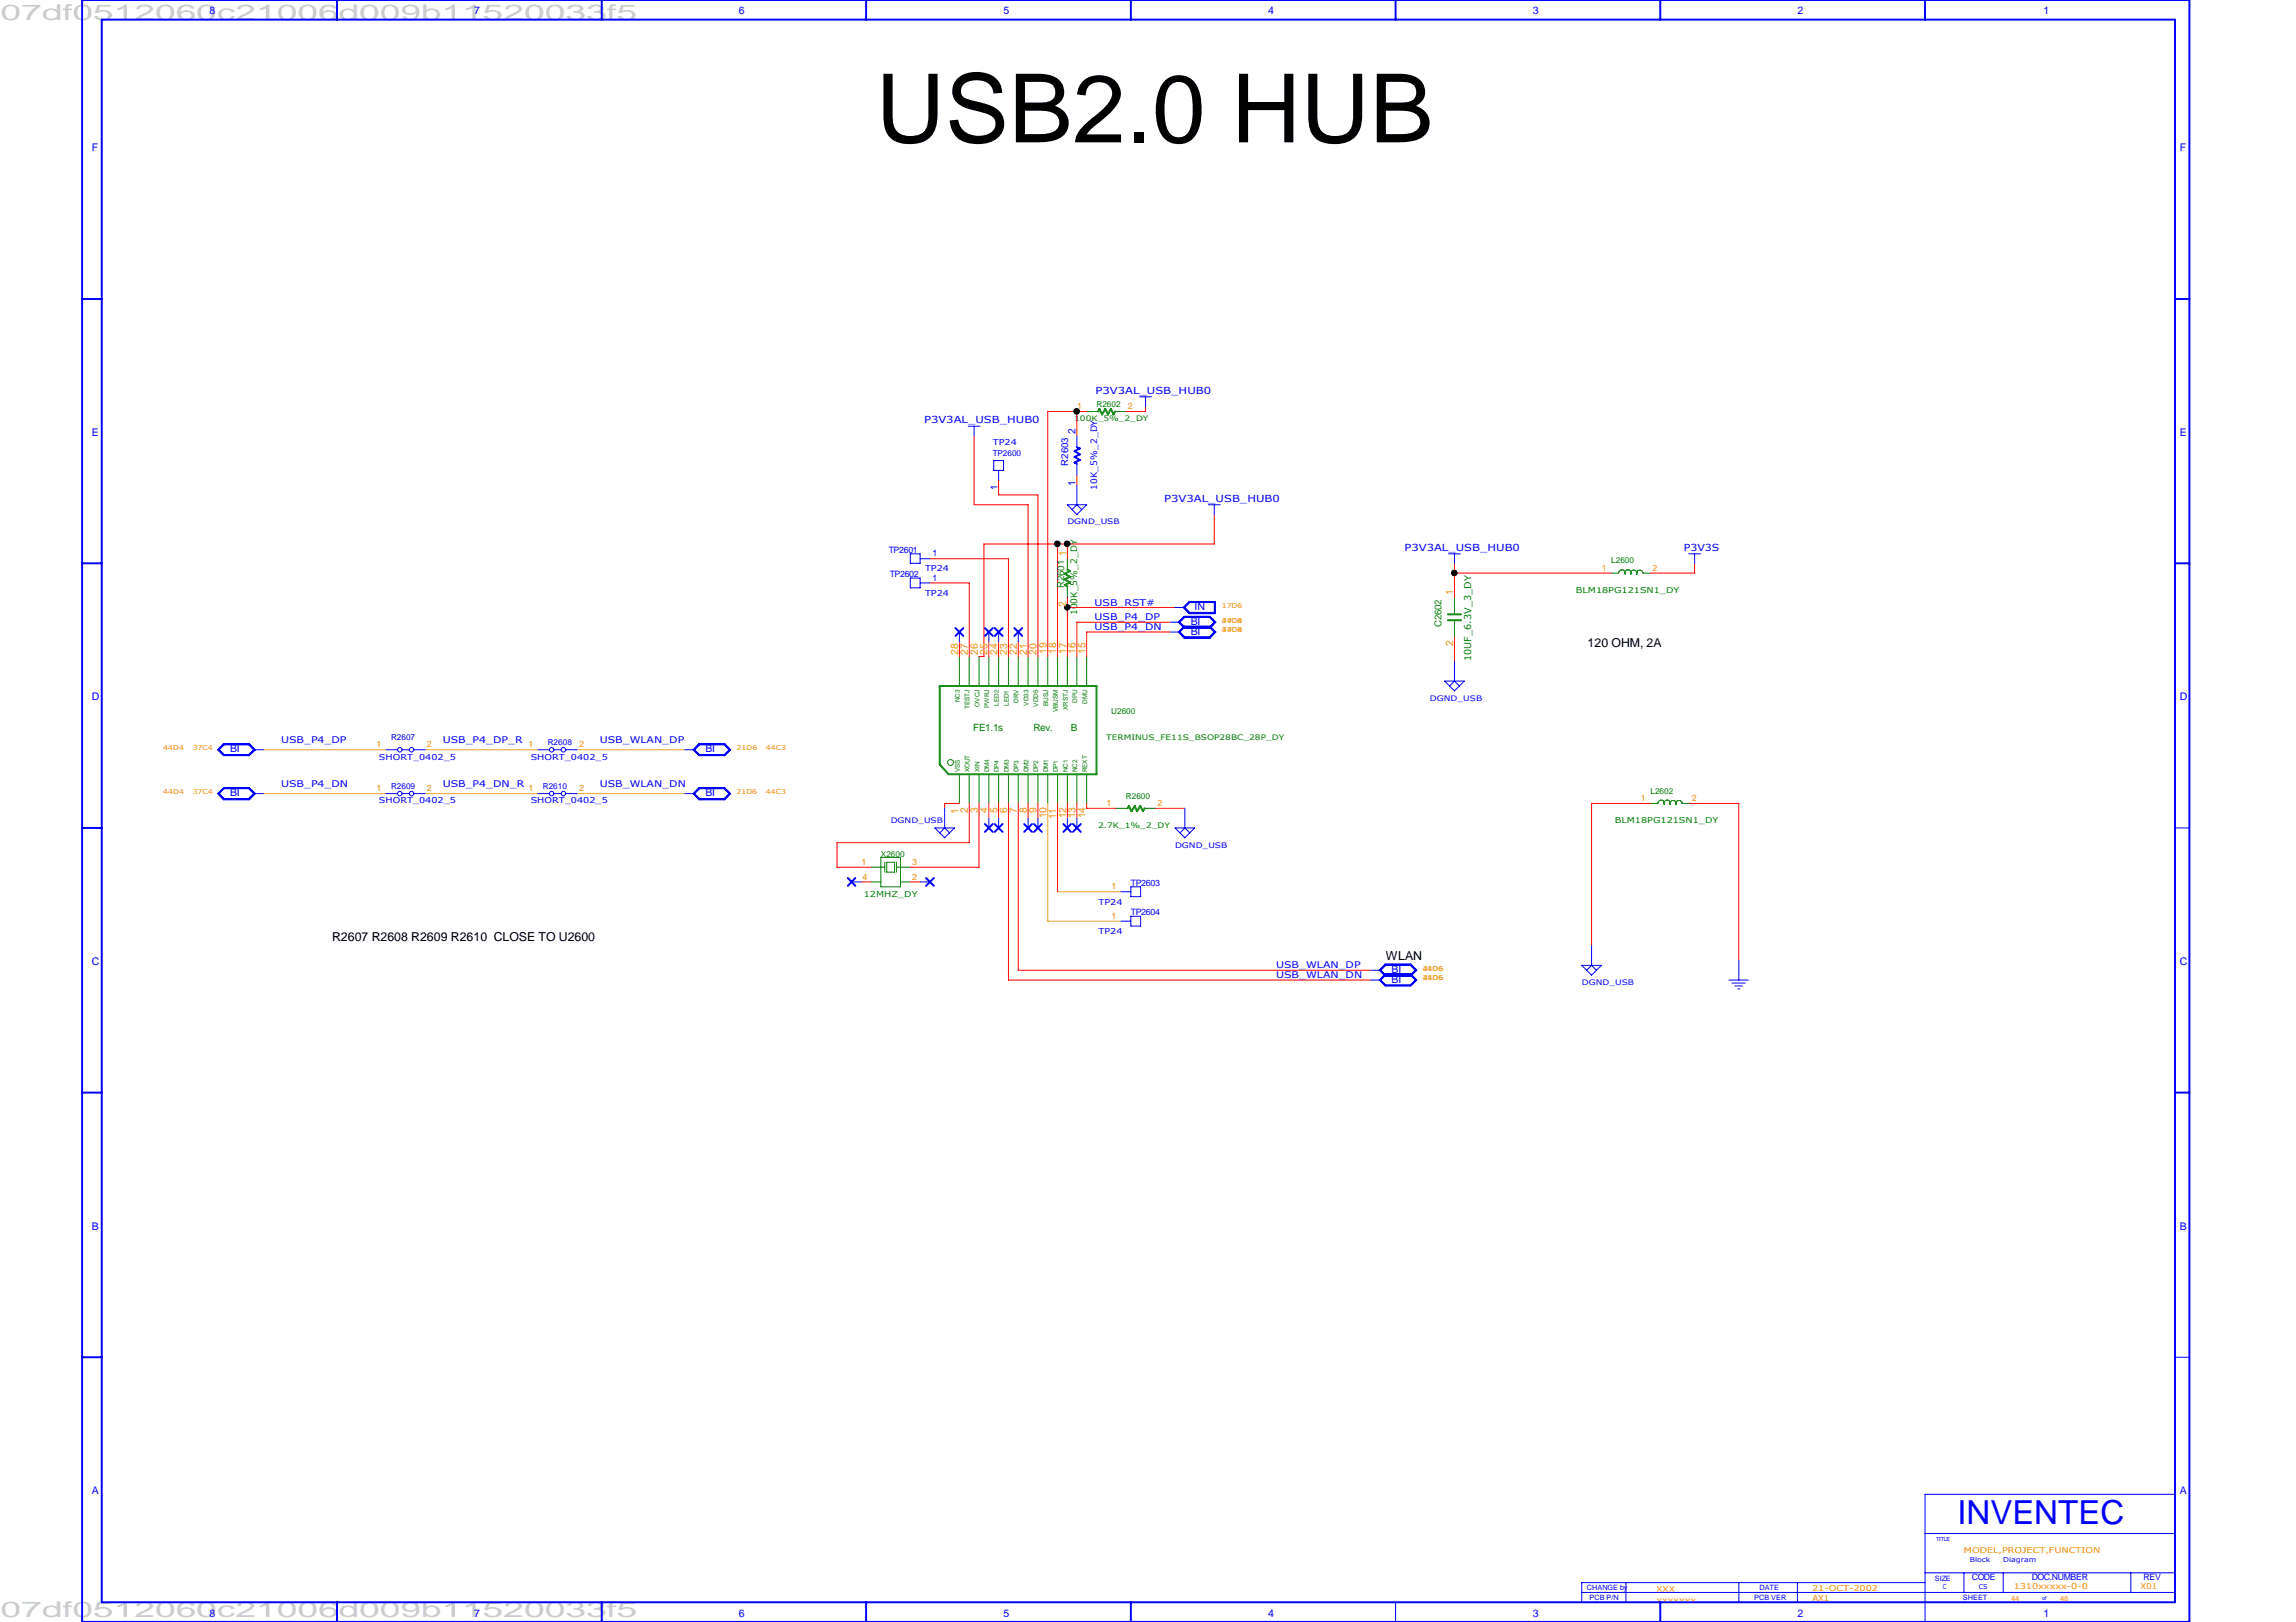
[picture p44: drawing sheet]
<svg xmlns="http://www.w3.org/2000/svg" width="297mm" height="210mm" viewBox="0 0 297 210" stroke-linecap="round" stroke-linejoin="round" font-family="sans-serif">
<defs><g id="words">
<text font-size="12.4" x="113.3" y="18.4">USB2.0 HUB</text>
<text font-size="4.3" fill="#00f" x="253.2" y="197.2">INVENTEC</text>
<g font-size="2.8" fill="#cdcdcd">
<text x=".1" y="2.5">07df0512060c21006d009b11520033f5</text>
<text x=".1" y="209.3">07df0512060c21006d009b11520033f5</text>
</g>
<g font-size="1.6">
<text x="205.4" y="83.7">120 OHM, 2A</text>
<text x="43" y="121.8">R2607 R2608 R2609 R2610 CLOSE TO U2600</text>
<text x="179.3" y="124.3">WLAN</text>
</g>
<g font-size="1.4" fill="#00f">
<text x="27.1" y="1.9">8</text>
<text x="61.3" y="1.9">7</text>
<text x="95.6" y="1.9">6</text>
<text x="129.8" y="1.9">5</text>
<text x="164.1" y="1.9">4</text>
<text x="198.3" y="1.9">3</text>
<text x="232.5" y="1.9">2</text>
<text x="264.4" y="1.9">1</text>
<text x="11.9" y="19.6">F</text>
<text x="282" y="19.6">F</text>
<text x="11.9" y="56.4">E</text>
<text x="282" y="56.4">E</text>
<text x="154" y="82.1">BI</text>
<text x="154" y="80.9">BI</text>
<text x="154.6" y="79">IN</text>
<text x="11.9" y="90.6">D</text>
<text x="282" y="90.6">D</text>
<text x="29.8" y="97.4">BI</text>
<text x="91.3" y="97.4">BI</text>
<text x="29.8" y="103">BI</text>
<text x="91.3" y="103">BI</text>
<text x="11.9" y="124.9">C</text>
<text x="180" y="125.9">BI</text>
<text x="282" y="124.9">C</text>
<text x="180" y="127.2">BI</text>
<text x="11.9" y="159.1">B</text>
<text x="282" y="159.1">B</text>
<text x="11.9" y="193.3">A</text>
<text x="282" y="193.3">A</text>
<text x="27.1" y="209.2">8</text>
<text x="61.3" y="209.2">7</text>
<text x="95.6" y="209.2">6</text>
<text x="129.8" y="209.2">5</text>
<text x="164.1" y="209.2">4</text>
<text x="198.3" y="209.2">3</text>
<text x="232.5" y="209.2">2</text>
<text x="264.4" y="209.2">1</text>
</g>
<g font-size="1.3" fill="#00f">
<text x="141.7" y="51">P3V3AL_USB_HUB0</text>
<text x="119.5" y="54.8">P3V3AL_USB_HUB0</text>
<text x="139.1" y="56.2" transform="rotate(-90 139.1 56.2)">2</text>
<text x="129" y="63.4" transform="rotate(-90 129 63.4)">1</text>
<text x="138.2" y="60.2" transform="rotate(-90 138.2 60.2)">R2603</text>
<text x="139.1" y="62.9" transform="rotate(-90 139.1 62.9)">1</text>
<text x="150.6" y="64.9">P3V3AL_USB_HUB0</text>
<text x="181.7" y="71.3">P3V3AL_USB_HUB0</text>
<text x="217.8" y="71.3">P3V3S</text>
</g>
<g font-size="1.3" fill="#ff8c00">
<text x="137.9" y="72" transform="rotate(-90 137.9 72)">1</text>
<text x="188" y="77" transform="rotate(-90 188 77)">1</text>
<text x="137.9" y="78.6" transform="rotate(-90 137.9 78.6)">2</text>
<text x="188" y="83.7" transform="rotate(-90 188 83.7)">2</text>
<text x="123.9" y="84.7" transform="rotate(-90 123.9 84.7)">28</text>
<text x="125.2" y="84.7" transform="rotate(-90 125.2 84.7)">27</text>
<text x="126.5" y="84.7" transform="rotate(-90 126.5 84.7)">26</text>
<text x="127.8" y="84.7" transform="rotate(-90 127.8 84.7)">25</text>
<text x="129" y="84.7" transform="rotate(-90 129 84.7)">24</text>
<text x="130.3" y="84.7" transform="rotate(-90 130.3 84.7)">23</text>
<text x="131.6" y="84.7" transform="rotate(-90 131.6 84.7)">22</text>
<text x="132.8" y="84.7" transform="rotate(-90 132.8 84.7)">21</text>
<text x="134.1" y="84.7" transform="rotate(-90 134.1 84.7)">20</text>
<text x="135.4" y="84.6" transform="rotate(-90 135.4 84.6)">19</text>
<text x="136.6" y="84.6" transform="rotate(-90 136.6 84.6)">18</text>
<text x="137.9" y="84.6" transform="rotate(-90 137.9 84.6)">17</text>
<text x="139.1" y="84.6" transform="rotate(-90 139.1 84.6)">16</text>
<text x="140.4" y="84.6" transform="rotate(-90 140.4 84.6)">15</text>
<text x="123.9" y="105.3" transform="rotate(-90 123.9 105.3)">1</text>
<text x="125.2" y="105.2" transform="rotate(-90 125.2 105.2)">2</text>
<text x="126.5" y="105.2" transform="rotate(-90 126.5 105.2)">3</text>
<text x="127.8" y="105.2" transform="rotate(-90 127.8 105.2)">4</text>
<text x="129" y="105.2" transform="rotate(-90 129 105.2)">5</text>
<text x="130.3" y="105.2" transform="rotate(-90 130.3 105.2)">6</text>
<text x="131.6" y="105.2" transform="rotate(-90 131.6 105.2)">7</text>
<text x="132.8" y="105.2" transform="rotate(-90 132.8 105.2)">8</text>
<text x="134.1" y="105.2" transform="rotate(-90 134.1 105.2)">9</text>
<text x="135.4" y="105.9" transform="rotate(-90 135.4 105.9)">10</text>
<text x="136.6" y="106" transform="rotate(-90 136.6 106)">11</text>
<text x="137.9" y="105.9" transform="rotate(-90 137.9 105.9)">12</text>
<text x="139.1" y="105.9" transform="rotate(-90 139.1 105.9)">13</text>
<text x="140.4" y="105.9" transform="rotate(-90 140.4 105.9)">14</text>
</g>
<g font-size="1.3" fill="#008000">
<text x="137.7" y="76.1" transform="rotate(-90 137.7 76.1)">R2601</text>
<text x="186.5" y="81.2" transform="rotate(-90 186.5 81.2)">C2602</text>
<text x="125.9" y="94.6">FE1.1s</text>
<text x="133.7" y="94.6">Rev.</text>
<text x="138.6" y="94.6">B</text>
</g>
<g font-size="1.2" fill="#00f">
<text x="141.6" y="81.5">USB_P4_DN</text>
<text x="141.6" y="80.3">USB_P4_DP</text>
<text x="141.6" y="78.4">USB_RST#</text>
<text x="36.4" y="96.1">USB_P4_DP</text>
<text x="36.4" y="101.8">USB_P4_DN</text>
<text x="57.3" y="101.8">USB_P4_DN_R</text>
<text x="57.3" y="96.1">USB_P4_DP_R</text>
<text x="77.6" y="101.8">USB_WLAN_DN</text>
<text x="77.6" y="96.1">USB_WLAN_DP</text>
<text x="165.1" y="125.3">USB_WLAN_DP</text>
<text x="165.1" y="126.6">USB_WLAN_DN</text>
</g>
<text font-size="1.2" fill="#008000" x="190.3" y="85.6" transform="rotate(-90 190.3 85.6)">10UF_6.3V_3_DY</text>
<g font-size="1.1" fill="#ff8c00">
<text x="139.4" y="53">1</text>
<text x="145.9" y="53">2</text>
<text x="207.2" y="73.9">1</text>
<text x="213.8" y="73.9">2</text>
<text x="48.7" y="96.7">1</text>
<text x="55.2" y="96.7">2</text>
<text x="68.4" y="96.7">1</text>
<text x="74.9" y="96.7">2</text>
<text x="48.7" y="102.4">1</text>
<text x="55.2" y="102.4">2</text>
<text x="68.4" y="102.4">1</text>
<text x="74.9" y="102.4">2</text>
<text x="143.2" y="104.3">1</text>
<text x="149.7" y="104.3">2</text>
<text x="212.3" y="103.7">1</text>
<text x="218.9" y="103.7">2</text>
<text x="111.5" y="111.9">1</text>
<text x="111.6" y="113.8">4</text>
<text x="118" y="111.9">3</text>
<text x="118" y="113.8">2</text>
<text x="143.8" y="115.1">1</text>
<text x="143.8" y="118.9">1</text>
</g>
<g font-size="1.1" fill="#008000">
<text x="141.9" y="52.6">R2602</text>
<text x="208.4" y="72.9">L2600</text>
<text x="139.4" y="79.6" transform="rotate(-90 139.4 79.6)">100K_5%_2_DY</text>
<text x="143.8" y="92.4">U2600</text>
<text x="145.7" y="103.3">R2600</text>
<text x="213.5" y="102.7">L2602</text>
<text x="114" y="111">X2600</text>
</g>
<g font-size="1.1" fill="#00f">
<text x="128.4" y="59">TP2600</text>
<text x="141.9" y="63.4" transform="rotate(-90 141.9 63.4)">10K_5%_2_DY</text>
<text x="115" y="71.5">TP2601</text>
<text x="115.1" y="74.6">TP2602</text>
<text x="120.6" y="75.1">1</text>
<text x="120.6" y="72">1</text>
<text x="50.6" y="95.8">R2607</text>
<text x="70.9" y="96.4">R2608</text>
<text x="50.6" y="102.1">R2609</text>
<text x="70.2" y="102.1">R2610</text>
<text x="146.3" y="118.4">TP2604</text>
<text x="146.3" y="114.6">TP2603</text>
<text x="255.1" y="204.5">CODE</text>
<text x="262.8" y="204.5">DOC.NUMBER</text>
<text x="277.3" y="204.5">REV</text>
</g>
<g font-size="1" fill="#00f">
<text x="128.4" y="57.6">TP24</text>
<text x="138.1" y="67.9">DGND_USB</text>
<text x="119.7" y="77.1">TP24</text>
<text x="119.7" y="73.9">TP24</text>
<text x="185" y="90.7">DGND_USB</text>
<text x="49" y="98.3">SHORT_0402_5</text>
<text x="68.7" y="98.3">SHORT_0402_5</text>
<text x="49" y="104">SHORT_0402_5</text>
<text x="68.7" y="104">SHORT_0402_5</text>
<text x="115.2" y="106.5">DGND_USB</text>
<text x="152" y="109.7">DGND_USB</text>
<text x="142.1" y="117.1">TP24</text>
<text x="142.1" y="120.9">TP24</text>
<text x="204.6" y="127.5">DGND_USB</text>
</g>
<g font-size="1" fill="#008000">
<text x="139" y="54.5">100K_5%_2_DY</text>
<text x="203.9" y="76.7">BLM18PG121SN1_DY</text>
<text x="143.1" y="95.8">TERMINUS_FE11S_BSOP28BC_28P_DY</text>
<text x="142.1" y="107.1">2.7K_1%_2_DY</text>
<text x="208.9" y="106.5">BLM18PG121SN1_DY</text>
<text x="111.8" y="116">12MHZ_DY</text>
</g>
<g font-size="1" fill="#ff8c00">
<text x="254.1" y="201">MODEL,PROJECT,FUNCTION</text>
<text x="214.3" y="207.4">xxxxxxx</text>
<text x="214.3" y="206.1">XXX</text>
<text x="234.4" y="206">21-OCT-2002</text>
<text x="234.5" y="207.2">AX1</text>
<text x="260.5" y="205.6">1310xxxxx-0-0</text>
<text x="276.9" y="205.6">X01</text>
</g>
<g font-size=".9" fill="#ff8c00">
<text x="158.1" y="81.8">44D8</text>
<text x="158.1" y="80.6">44D8</text>
<text x="158.1" y="81.8">37C4</text>
<text x="158.1" y="80.6">37C4</text>
<text x="158.1" y="78.7">17D6</text>
<text x="21.1" y="97.1">44D4</text>
<text x="24.9" y="97.1">37C4</text>
<text x="95.3" y="97.1">21D6</text>
<text x="99.1" y="97.1">44C3</text>
<text x="21.1" y="102.7">44D4</text>
<text x="24.9" y="102.7">37C4</text>
<text x="95.3" y="102.7">21D6</text>
<text x="99.1" y="102.7">44C3</text>
<text x="184.1" y="125.6">44D6</text>
<text x="184.1" y="125.6">21D6</text>
<text x="184.1" y="126.9">44D6</text>
<text x="184.1" y="126.9">21D6</text>
<text x="260.2" y="207.1">44</text>
<text x="266.5" y="207.1">48</text>
</g>
<g font-size=".9" fill="#00f">
<text x="254.8" y="202.2">Block</text>
<text x="259.2" y="202.2">Diagram</text>
<text x="205.3" y="205.8">CHANGE by</text>
<text x="205.7" y="207.1">PCB P/N</text>
<text x="226.9" y="207.1">PCB VER</text>
<text x="227.6" y="205.8">DATE</text>
<text x="250.3" y="204.6">SIZE</text>
<text x="251.3" y="205.6">C</text>
<text x="254" y="207.1">SHEET</text>
<text x="256" y="205.6">CS</text>
</g>
<g font-size=".8" fill="#008000">
<text x="124.2" y="90.9" transform="rotate(-90 124.2 90.9)">NC3</text>
<text x="125.4" y="91.8" transform="rotate(-90 125.4 91.8)">TESTJ</text>
<text x="126.7" y="91.4" transform="rotate(-90 126.7 91.4)">OVCJ</text>
<text x="128" y="91.6" transform="rotate(-90 128 91.6)">PWRJ</text>
<text x="129.2" y="91.3" transform="rotate(-90 129.2 91.3)">LED2</text>
<text x="130.5" y="91.4" transform="rotate(-90 130.5 91.4)">LED1</text>
<text x="131.8" y="91" transform="rotate(-90 131.8 91)">DRV</text>
<text x="133.1" y="91.3" transform="rotate(-90 133.1 91.3)">VD33</text>
<text x="134.3" y="91.4" transform="rotate(-90 134.3 91.4)">VDD5</text>
<text x="135.6" y="91.4" transform="rotate(-90 135.6 91.4)">BUSJ</text>
<text x="136.9" y="92.2" transform="rotate(-90 136.9 92.2)">VBUSM</text>
<text x="138.1" y="91.9" transform="rotate(-90 138.1 91.9)">XRSTJ</text>
<text x="139.4" y="91" transform="rotate(-90 139.4 91)">DPU</text>
<text x="140.6" y="91.1" transform="rotate(-90 140.6 91.1)">DMU</text>
<text x="124.2" y="99.9" transform="rotate(-90 124.2 99.9)">VSS</text>
<text x="125.4" y="99.9" transform="rotate(-90 125.4 99.9)">XOUT</text>
<text x="126.7" y="99.9" transform="rotate(-90 126.7 99.9)">XIN</text>
<text x="128" y="99.9" transform="rotate(-90 128 99.9)">DM4</text>
<text x="129.2" y="99.9" transform="rotate(-90 129.2 99.9)">DP4</text>
<text x="130.5" y="99.9" transform="rotate(-90 130.5 99.9)">DM3</text>
<text x="131.8" y="99.9" transform="rotate(-90 131.8 99.9)">DP3</text>
<text x="133.1" y="99.9" transform="rotate(-90 133.1 99.9)">DM2</text>
<text x="134.3" y="99.9" transform="rotate(-90 134.3 99.9)">DP2</text>
<text x="135.6" y="99.9" transform="rotate(-90 135.6 99.9)">DM1</text>
<text x="136.9" y="99.9" transform="rotate(-90 136.9 99.9)">DP1</text>
<text x="138.1" y="99.9" transform="rotate(-90 138.1 99.9)">NC1</text>
<text x="139.4" y="99.9" transform="rotate(-90 139.4 99.9)">NC2</text>
<text x="140.6" y="99.9" transform="rotate(-90 140.6 99.9)">REXT</text>
</g>
<g font-size=".7" fill="#00f">
<text x="250.5" y="199.4">TITLE</text>
<text x="264.2" y="207.1">of</text>
</g>
</g></defs>
<path d="M142.1 53.3l.1-.4 .4 .7 .4-.7 .3 .7 .4-.7 .4 .7 .2-.3M138.1 73.7l.3 .2-.7 .4 .7 .3-.7 .4 .7 .4-.7 .3 .4 .2M187.3 79.5h1.7M187.3 80.3h1.7M122.7 100.2l-1.1-1.3v-10.1h20.3v11.4h-19.1M145.9 104.6l.1-.3 .4 .7 .4-.7 .3 .7 .4-.7 .4 .7 .2-.4" fill="none" stroke="#008000" stroke-width=".25"/>
<g fill="none" stroke="#008000" stroke-width=".13">
<path d="M140.6 53.3h1.5M144.3 53.3h1.4M138.1 72.3v1.4M138.1 75.9v1.4M188.2 77.3v2.2M208.4 74.2h1M209.5 73.9l-.1 .2M209.8 73.7l-.2 .1M209.9 73.7l.2 .2M210 73.8h.1M210.2 73.9l.1 .3M210.2 74.2v.1"/>
<path d="M210.2 74h.1M210.3 74.2v.1M210.3 73.9l-.1 .2M210.4 73.8h.1M210.6 73.7l-.2 .1M210.6 73.7l.3 .2M210.9 73.9v.3M210.9 74.2v.1M211 74.2v.1M211.1 73.9l-.1 .1v.2M211.4 73.8l-.3 .1M211.4 73.8l.3 .1"/>
<path d="M211.7 74h.1M211.7 74.2v.1M211.7 74l.1 .2M211.7 74v.2M211.8 74.3h.1M211.8 73.9l-.1 .1M212.1 73.8l-.2 .1M212.2 73.8l.2 .1M212.3 73.8h.1M212.5 74l.1 .2h.9M212.5 74h.1M124.1 85v3.8"/>
<path d="M125.4 85v3.8M126.7 85v3.8M127.9 85v3.8M129.2 85v3.8M130.5 85v3.8M131.7 85v3.8M133 85v3.8M134.3 85v3.8M135.5 85v3.8M136.8 85v3.8M138.1 85v3.8M139.3 85v3.8"/>
<path d="M140.6 85v3.8M188.2 80.3v2.1M112.7 114.1h1.3M112.7 112.2h1.8M114 111h2.5v3.8h-2.5zM114.5 111.6v1.3M114.7 111.6h1v1.3h-1zM116 111.6v1.3M116 112.2h1.8M116.5 114.1h1.3M124.1 100.2v3.8M125.4 100.2v3.8"/>
<path d="M126.7 100.2v3.8M127.9 100.2v3.8M129.2 100.2v3.8M130.5 100.2v3.8M131.7 100.2v3.8M133 100.2v3.8M134.3 100.2v3.8M135.5 100.2v3.8M136.8 100.2v3.8M138.1 100.2v3.8M139.3 100.2v3.8M140.6 100.2v3.8"/>
<path d="M144.4 104.6h1.5M148.1 104.6h1.4M213.5 104h1M214.6 103.7l-.1 .2M214.9 103.5l-.2 .1M215 103.5l.2 .2M215.3 103.7v.1M215.3 104v.1M215.3 103.8v.2M215.3 103.8h.1M215.3 103.8v.1M215.4 103.7l-.1 .1"/>
<path d="M215.7 103.5l-.3 .1M215.7 103.5l.3 .2M216 103.7v.3M216 104v.1M216.1 104v.1M216.2 103.7l-.1 .1v.2M216.4 103.6l-.2 .1M216.5 103.6l.2 .1M216.8 103.8h.1M216.8 104v.1M216.8 103.8l.1 .2M216.8 103.8v.2"/>
<path d="M216.9 104.1h.1M216.9 103.7l-.1 .1M217.2 103.6l-.2 .1M217.3 103.6l.2 .1M217.5 103.8l.1 .2M217.6 104h1"/>
<circle cx="123" cy="98.7" r=".38"/>
</g>
<path d="M34.1 97h15.8M55 97h14.6M74.7 97h13.9M34.1 102.7h15.8M55 102.7h14.6M74.7 102.7h13.9M135.5 104v15.2h9.5M136.8 115.4h8.2" fill="none" stroke="#daa520" stroke-width=".13"/>
<g fill="none" stroke="#f00" stroke-width=".13">
<path d="M126 56.4v8.9h7v19.7M139.3 53.3v3.1M140.6 53.3h-5.1v31.7M148.2 52.6v.7h-2.5M120.3 72.3h10.2v12.7M120.3 75.4h5.1v9.6M129.2 62.1v2h5.1v20.9M136.8 70.4v14.6M138.1 70.4v1.9M138.1 77.3v7.7M138.1 78.6h13.9M139.3 61.5v1.3"/>
<path d="M157.1 66.6v3.8h-29.8v14.6h-.6M188.2 72.9v4.4M188.2 74.2h20.2M219.2 72.9v1.3h-5.7M124.1 83.1v1.9M127.9 83.1v1.9M129.2 83.1v1.9M131.7 83.1v1.9M151.4 80.5h-12.1v4.5M151.4 81.8h-10.8v3.2M188.2 82.4v3.2M111.4 114.1h1.3"/>
<path d="M117.8 114.1h1.2M124.1 104h-1.9v.6M125.4 104v5.1h-17.1v3.1h4.4M126.7 104v8.2h-8.9M127.9 104v1.9M129.2 104v1.9M130.5 104v22.8h46.9M131.7 104v21.6h45.7M133 104v1.9M134.3 104v1.9M136.8 104v11.4M138.1 104v1.9"/>
<path d="M139.3 104v1.9M140.6 104v.6h3.8M149.5 104.6h3.8M213.5 104h-7.6v18.4M218.6 104h6.4v20.3"/>
</g>
<g fill="none" stroke="#00f" stroke-width=".13">
<path d="M125.3 55.2h1.5M126 55.2v1.2M128.6 59.6h1.2v1.3h-1.2zM139.3 56.4v1.5M147.4 51.4h1.6M148.2 51.4v1.2M117.8 71.7h1.2v1.2h-1.2zM117.8 74.8h1.2v1.3h-1.2zM119 72.3h1.3M119 75.4h1.3M129.2 60.9v1.2M138.1 65.3h2.5l-1.3 1.3z"/>
<path d="M139.3 60v1.5M139.3 62.8v2.5M139.3 65.3l.7 .7M139.3 65.3l-.6 .7M152 78.6h1.3M153.1 78.6l.8-.7h3.3v1.5h-3.3zM153.2 78.6l.7-.7h3.2v1.4h-3.2zM153.8 77.9h3.4v1.5h-3.4l-.7-.8zM153.9 78h3.2v1.2h-3.2l-.6-.6zM156.3 65.3h1.6M157.1 65.3v1.3M187.4 71.7h1.5"/>
<path d="M188.2 71.7v1.2M218.5 71.7h1.5M219.2 71.7v1.2M28.4 97l.6-.6h3.2l.6 .6-.6 .7h-3.2zM28.9 96.2h3.4l.8 .8-.8 .8h-3.4l-.8-.8zM29 96.3h3.2l.8 .7-.8 .7h-3.2l-.8-.7zM29 96.3h3.2l.7 .7-.7 .7h-3.2l-.7-.7zM32.8 97h1.3M49.9 97h1.5M52 97h1M53.6 97h1.4M69.6 97h1.5"/>
<path d="M71.7 97h.9M73.2 97h1.5M88.6 97h1.3M89.9 97l.6-.6h3.2l.6 .6-.6 .7h-3.2zM90.4 96.2h3.4l.7 .8-.7 .8h-3.4l-.7-.8zM90.5 96.3h3.2l.8 .7-.8 .7h-3.2l-.8-.7zM90.5 96.3h3.2l.7 .7-.7 .7h-3.2l-.7-.7zM124.1 81.8v1.3M127.9 81.8v1.3M129.2 81.8v1.3M131.7 81.8v1.3M151.4 80.5h1.3"/>
<path d="M151.4 81.8h1.3M152.4 80.5l.8-.7h3.3l.8 .7-.8 .8h-3.3zM152.4 81.8l.8-.8h3.3l.8 .8-.8 .8h-3.3zM152.5 80.5l.7-.7h3.3l.7 .7-.7 .8h-3.3zM152.5 81.8l.7-.7h3.3l.7 .7-.7 .7h-3.3zM152.6 80.5l.6-.7h3.3l.7 .7-.7 .7h-3.3zM152.6 81.8l.6-.7h3.3l.7 .7-.7 .7h-3.3zM152.7 80.5l.6-.6h3.2l.6 .6-.6 .7M152.7 80.5l.6 .7M153.3 81.2h3.2M153.3 81.2l-.6 .6M156.5 81.2l.6 .6-.6 .6h-3.2l-.6-.6"/>
<path d="M186.9 88.1h2.5l-1.2 1.3zM188.2 88.1l.6 .7M188.2 88.1l-.7 .7M188.2 85.6v2.5M28.1 102.7l.8-.8h3.4l.8 .8-.8 .8h-3.4zM28.3 102.7l.7-.7h3.2l.7 .7-.7 .7h-3.2zM28.4 102.7l.6-.6h3.2l.6 .6-.6 .6h-3.2zM29 102h3.2l.8 .7-.8 .8h-3.2l-.8-.8zM32.8 102.7h1.3M49.9 102.7h1.5M52 102.7h1M53.6 102.7h1.4"/>
<path d="M69.6 102.7h1.5M71.7 102.7h.9M73.2 102.7h1.5M88.6 102.7h1.3M89.8 102.7l.7-.7h3.2l.7 .7-.7 .7h-3.2zM89.9 102.7l.6-.6h3.2l.6 .6-.6 .6h-3.2zM90.4 101.9h3.4l.7 .8-.7 .8h-3.4l-.7-.8zM90.5 102h3.2l.8 .7-.8 .8h-3.2l-.8-.8zM110.1 114.1h1.3M119 114.1h1.3M120.9 107.1h2.6l-1.3 1.3zM122.2 107.1l.6 .7"/>
<path d="M122.2 107.1l-.6 .7M122.2 104.6v2.5M127.9 105.9v1.2M129.2 105.9v1.2M133 105.9v1.2M134.3 105.9v1.2M138.1 105.9v1.2M139.3 105.9v1.2M145 115.4h1.3M145 119.2h1.3M146.3 114.8h1.3v1.2h-1.3zM146.3 118.6h1.3v1.2h-1.3z"/>
<path d="M152 107.1h2.6l-1.3 1.3zM153.3 107.1l.6 .7M153.3 107.1l-.6 .7M153.3 104.6v2.5M281.4 107.1h1.8M177.4 126.8h1.2M177.4 125.6h1.2M178.6 125.6l.7-.7h3.2l.6 .7-.6 .6M178.6 125.6l.7 .6M179.2 126h3.3l.8 .8-.8 .8h-3.3l-.8-.8zM179.2 124.8h3.3l.8 .8-.8 .7h-3.3l-.8-.7zM179.2 126.1h3.3l.7 .7-.7 .7h-3.3l-.6-.7z"/>
<path d="M179.2 126.1h3.3l.8 .7-.8 .8h-3.3l-.7-.8zM179.2 124.8h3.3l.7 .8-.7 .6h-3.3l-.6-.6zM179.2 124.8h3.3l.8 .8-.8 .7h-3.3l-.7-.7zM179.3 126.2h3.2M179.3 126.2l-.7 .6M182.5 126.2l.6 .6-.6 .7h-3.2l-.7-.7M204.6 124.9h2.6l-1.3 1.3zM205.9 124.9l.6 .7M205.9 124.9l-.6 .7M205.9 122.4v2.5M223.7 126.8h2.5M224.1 127.2h1.7"/>
<path d="M224.4 127.6h1M224.8 128h.3M225 124.3v2.5M281.4 175.6h1.8M249 198.5h32.4M281.4 193.4h-32.4v16.5M180.5 207.3v2.6M204.6 206.1h76.8M210.4 204.8v2.5M225 204.8v2.5M232.5 204.8v2.5M249 203.5h32.4"/>
<path d="M249 204.8h-44.4v2.5M254.1 203.5v2.6M259.2 203.5v2.6M275.7 203.5v2.6"/>
<circle cx="51.7" cy="97" r=".3"/>
<circle cx="53.3" cy="97" r=".3"/>
<circle cx="71.4" cy="97" r=".3"/>
<circle cx="72.9" cy="97" r=".3"/>
<circle cx="51.7" cy="102.7" r=".3"/>
<circle cx="53.3" cy="102.7" r=".3"/>
<circle cx="71.4" cy="102.7" r=".3"/>
<circle cx="72.9" cy="102.7" r=".3"/>
</g>
<g fill="none" stroke="#00f" stroke-width=".25">
<path d="M10.6 0h272.6v209.9h-272.6zM13.2 2.5h268.2v204.8h-268.2zM43.6 0v2.5M77.8 0v2.5M112.1 0v2.5M146.3 0v2.5M180.5 0v2.5M214.8 0v2.5M249 0v2.5M10.6 38.7h2.6M281.4 38.7h1.8M139.3 57.9l.4 .1-.7 .4 .7 .4-.7 .3 .7 .4-.7 .4 .3 .1"/>
<path d="M10.6 72.9h2.6M281.4 72.9h1.8M123.6 81.3l1 1M124.6 81.3l-1 1M127.4 81.3l1 1M128.4 81.3l-1 1M128.7 81.3l1 1M129.7 81.3l-1 1M131.2 81.3l1 1M132.2 81.3l-1 1M10.6 107.1h2.6M109.7 113.6l1 1"/>
<path d="M110.7 113.6l-1 1M119.8 113.6l1 1M120.8 113.6l-1 1M127.4 106.6l1 1.1M128.4 106.6l-1 1.1M128.7 106.6l1 1.1M129.7 106.6l-1 1.1M132.5 106.6l1 1.1M133.5 106.6l-1 1.1M133.8 106.6l1 1.1M134.8 106.6l-1 1.1M137.6 106.6l1 1.1"/>
<path d="M138.6 106.6l-1 1.1M138.8 106.6l1 1.1M139.8 106.6l-1 1.1M10.6 141.4h2.6M281.4 141.4h1.8M10.6 175.6h2.6M43.6 207.3v2.6M77.8 207.3v2.6M112.1 207.3v2.6M146.3 207.3v2.6M214.8 207.3v2.6"/>
</g>
<g fill="#000">
<circle cx="139.3" cy="53.2" r=".37"/>
<circle cx="136.8" cy="70.4" r=".37"/>
<circle cx="138.1" cy="78.6" r=".37"/>
<circle cx="138.1" cy="70.4" r=".37"/>
<circle cx="188.1" cy="74.1" r=".37"/>
</g>
<g fill="none" stroke="#000" stroke-width=".13">
<circle cx="139.3" cy="53.2" r=".37"/>
<circle cx="136.8" cy="70.4" r=".37"/>
<circle cx="138.1" cy="78.6" r=".37"/>
<circle cx="138.1" cy="70.4" r=".37"/>
<circle cx="188.1" cy="74.1" r=".37"/>
</g>
<use href="#words"/>
</svg>
